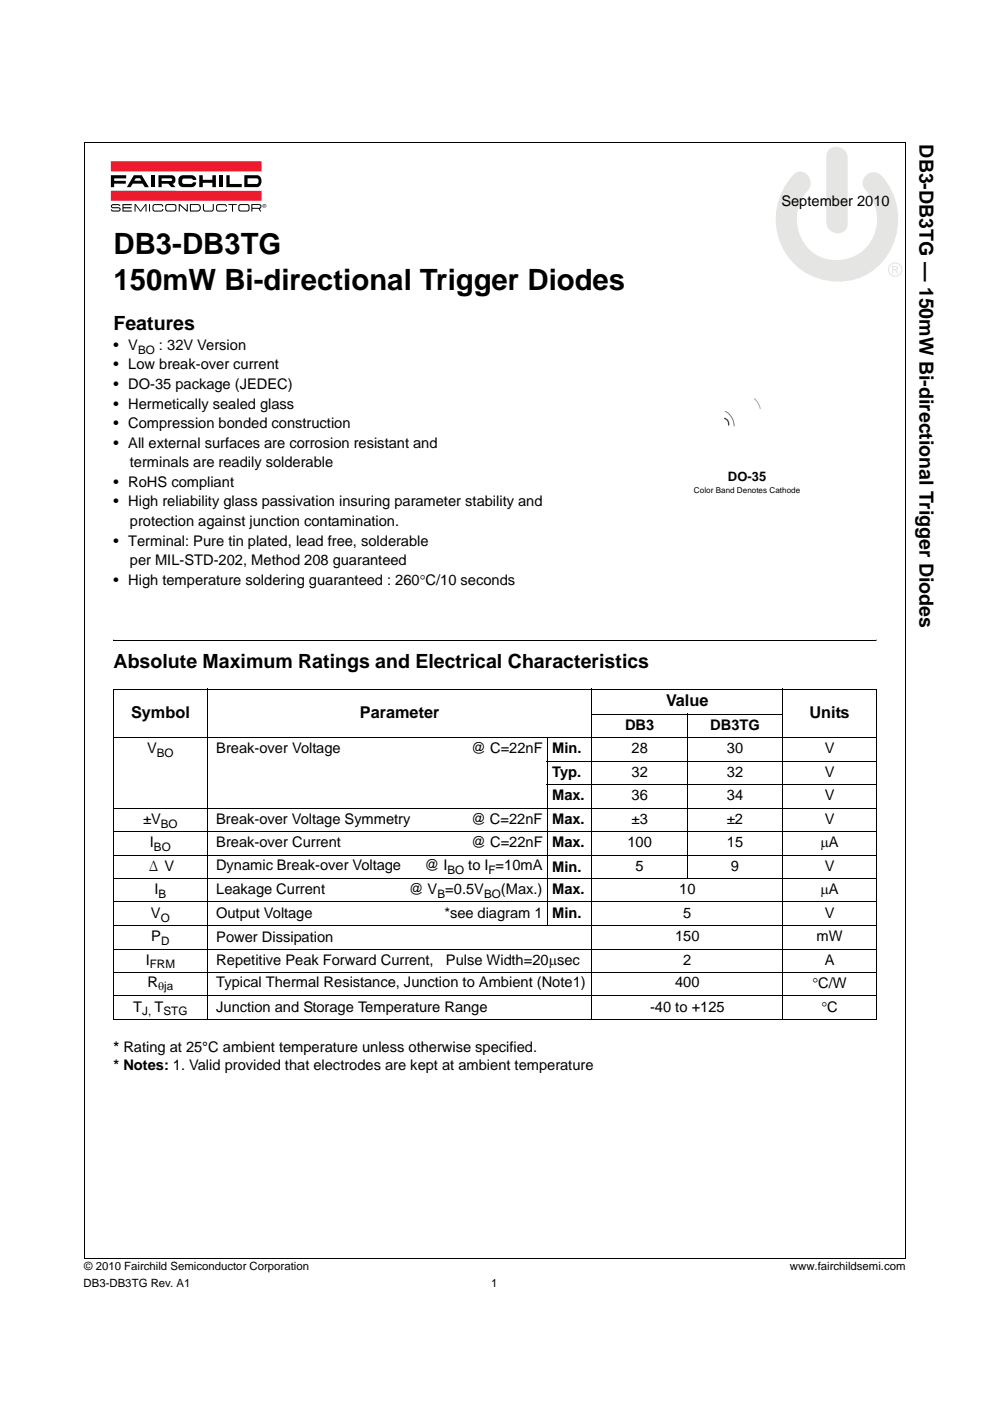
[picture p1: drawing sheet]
<svg xmlns="http://www.w3.org/2000/svg" width="210mm" height="297mm" viewBox="0 0 210 297" stroke-linecap="round" stroke-linejoin="round" font-family="sans-serif">
<defs><g id="words">
<g font-size="6.2">
<text x="24.1" y="53.8">DB3-DB3TG</text>
<text x="24.1" y="61.4">150mW Bi-directional Trigger Diodes</text>
</g>
<g font-size="4.1">
<text x="195.1" y="30.6" transform="rotate(90 195.1 30.6)">DB3-DB3TG — 150mW Bi-directional Trigger Diodes</text>
<text x="24.1" y="70">Features</text>
<text x="24.1" y="141.6">Absolute Maximum Ratings and Electrical Characteristics</text>
</g>
<g font-size="3.5">
<text x="141.3" y="149.7">Value</text>
<text x="27.8" y="152.2">Symbol</text>
<text x="76.3" y="152.2">Parameter</text>
<text x="171.7" y="152.2">Units</text>
</g>
<g font-size="3.1">
<text x="165.8" y="43.6">September 2010</text>
<text x="24.1" y="74.2">• V</text>
<text x="33.7" y="74.2">: 32V Version</text>
<text x="24.1" y="78.3">• Low break-over current</text>
<text x="24.1" y="82.5">• DO-35 package (JEDEC)</text>
<text x="24.1" y="86.6">• Hermetically sealed glass</text>
<text x="24.1" y="90.8">• Compression bonded construction</text>
<text x="24.1" y="94.9">• All external surfaces are corrosion resistant and</text>
<text x="27.5" y="99.1">terminals are readily solderable</text>
<text x="24.1" y="103.2">• RoHS compliant</text>
<text x="24.1" y="107.4">• High reliability glass passivation insuring parameter stability and</text>
<text x="27.5" y="111.5">protection against junction contamination.</text>
<text x="24.1" y="115.7">• Terminal: Pure tin plated, lead free, solderable</text>
<text x="27.5" y="119.8">per MIL-STD-202, Method 208 guaranteed</text>
<text x="24.1" y="124">• High temperature soldering guaranteed : 260°C/10 seconds</text>
<text x="132.6" y="154.8">DB3</text>
<text x="150.6" y="154.8">DB3TG</text>
<text x="31.2" y="159.7">V</text>
<text x="45.9" y="159.7">Break-over Voltage</text>
<text x="99.9" y="159.7">@ C=22nF</text>
<text x="117.1" y="159.7">Min.</text>
<text x="133.9" y="159.7">28</text>
<text x="154.2" y="159.7">30</text>
<text x="174.9" y="159.7">V</text>
<text x="117.1" y="164.7">Typ.</text>
<text x="133.9" y="164.7">32</text>
<text x="154.2" y="164.7">32</text>
<text x="174.9" y="164.7">V</text>
<text x="117.1" y="169.7">Max.</text>
<text x="133.9" y="169.7">36</text>
<text x="154.2" y="169.7">34</text>
<text x="174.9" y="169.7">V</text>
<text x="30.3" y="174.7">±V</text>
<text x="31.8" y="179.7">I</text>
<text x="45.9" y="174.7">Break-over Voltage Symmetry</text>
<text x="45.9" y="179.7">Break-over Current</text>
<text x="99.9" y="174.7">@ C=22nF</text>
<text x="100" y="179.7">@ C=22nF</text>
<text x="117.1" y="174.7">Max.</text>
<text x="117.1" y="179.7">Max.</text>
<text x="133.1" y="179.7">100</text>
<text x="134" y="174.7">±3</text>
<text x="154.2" y="179.7">15</text>
<text x="154.2" y="174.7">±2</text>
<text x="174" y="179.7">μA</text>
<text x="174.9" y="174.7">V</text>
<text x="31.6" y="184.6">Δ V</text>
<text x="45.8" y="184.5">Dynamic Break-over Voltage</text>
<text x="90.1" y="184.5">@ I</text>
<text x="99.3" y="184.5">to I =10mA</text>
<text x="117.1" y="184.8">Min.</text>
<text x="134.8" y="184.6">5</text>
<text x="155" y="184.6">9</text>
<text x="174.9" y="184.6">V</text>
<text x="32.8" y="189.6">I</text>
<text x="45.8" y="189.6">Leakage Current</text>
<text x="86.7" y="189.6">@ V =0.5V</text>
<text x="106.3" y="189.6">(Max.)</text>
<text x="117.1" y="189.6">Max.</text>
<text x="144.1" y="189.6">10</text>
<text x="174" y="189.6">μA</text>
<text x="32" y="194.6">V</text>
<text x="45.8" y="194.6">Output Voltage</text>
<text x="94.3" y="194.6">*see diagram 1</text>
<text x="117.1" y="194.6">Min.</text>
<text x="144.9" y="194.6">5</text>
<text x="174.9" y="194.6">V</text>
<text x="32.1" y="199.6">P</text>
<text x="45.9" y="199.8">Power Dissipation</text>
<text x="143.2" y="199.6">150</text>
<text x="173.2" y="199.6">mW</text>
<text x="30.9" y="204.6">I</text>
<text x="31.3" y="209.2">R</text>
<text x="45.9" y="204.6">Repetitive Peak Forward Current,</text>
<text x="45.9" y="209.2">Typical Thermal Resistance, Junction to Ambient (Note1)</text>
<text x="94.6" y="204.6">Pulse Width=20μsec</text>
<text x="143.2" y="209.2">400</text>
<text x="144.9" y="204.6">2</text>
<text x="172.3" y="209.5">°C/W</text>
<text x="174.9" y="204.6">A</text>
<text x="28.3" y="214.5">T</text>
<text x="32.8" y="214.5">T</text>
<text x="45.9" y="214.5">Junction and Storage Temperature Range</text>
<text x="137.9" y="214.5">-40 to +125</text>
<text x="174.2" y="214.5">°C</text>
<text x="24.1" y="223.1">* Rating at 25°C ambient temperature unless otherwise specified.</text>
<text x="24.1" y="226.9">* Notes: 1. Valid provided that electrodes are kept at ambient temperature</text>
</g>
<text font-size="2.8" x="154.4" y="102">DO-35</text>
<g font-size="2.5">
<text x="29.3" y="75">BO</text>
<text x="33.3" y="160.5">BO</text>
<text x="34.1" y="175.5">BO</text>
<text x="32.7" y="180.4">BO</text>
<text x="94.9" y="185.3">BO</text>
<text x="103.6" y="185.3">F</text>
<text x="33.6" y="190.4">B</text>
<text x="92.8" y="190.4">B</text>
<text x="102.7" y="190.4">BO</text>
<text x="34.1" y="195.4">O</text>
<text x="34.2" y="200.4">D</text>
<text x="31.8" y="205.3">FRM</text>
<text x="33.5" y="210">θja</text>
<text x="30.2" y="215.3">J,</text>
<text x="34.7" y="215.3">STG</text>
</g>
<g font-size="2.4">
<text x="17.9" y="269.3">© 2010 Fairchild Semiconductor Corporation</text>
<text x="167.5" y="269.3">www.fairchildsemi.com</text>
<text x="17.7" y="272.9">DB3-DB3TG Rev. A1</text>
<text x="104.2" y="272.9">1</text>
</g>
<text font-size="1.7" x="147.2" y="104.5">Color Band Denotes Cathode</text>
</g></defs>
<path d="M17.9 30.3h174.3M17.9 30.2v236.6M192.1 30.3v236.5M17.8 266.8h174.3" fill="none" stroke="#000" stroke-width=".21"/>
<path d="M23.5 34.2h33v10.7h-33z" fill="#fff"/>
<path d="M23.5 34.2h32v2.1h-32z" fill="#ed1b2d"/>
<g fill="#000">
<path d="M23.5 37.1h3.3v.7h-2.6v.5h2.5v.6h-2.5v.8h-.7zM32.1 37.1h.7v2.6h-.7zM38.1 37.4a3.5 3.5 0 0 1 2.9-.2l.6 .6v.4h-.7l-.4-.3h-1.5l-.3 .1v.8l.3 .2h1.5l.4-.3h.7a.97 .97 0 0 1-1 1h-1.8a1.31 1.31 0 0 1-1-.9 1.31 1.31 0 0 1 .3-1.4zM42.3 37.2h.7v.9h2v-.9h.8v2.5h-.8v-.9h-2v.9h-.7zM46.6 37.2h.7v2.5h-.7zM48 37.1h.7v1.9h2.6v.7h-3.3zM23.6 43.5l.4-.2h1.3l.2 .3-1.5-.1-.3 .2 .3 .2h1.1a.46 .46 0 0 1 .5 .5 .46 .46 0 0 1-.5 .5l-1.4-.1-.2-.4 .5 .2h1.1l.3-.2-.3-.2h-1.1a.43 .43 0 0 1-.4-.2 .43 .43 0 0 1 0-.5zM26 43.3h2v.2h-1.8v.4h1.7v.3h-1.7v.4h1.8v.3h-2zM28.5 43.3h.3l1 1.3 1-1.3h.3v1.6h-.2v-1.4l-1 1.4h-.2l-1-1.4v1.4h-.2zM31.6 43.3h.2v1.6h-.2zM32.4 43.5l.4-.2h1.4l.4 .2v.3h-.2l-.3-.3h-1.4l-.1 .3 .1 .8h1.4l.3-.3h.2v.3l-.4 .3-1.6-.1a1.15 1.15 0 0 1-.2-1.3zM37.9 43.3h.3l1.4 1.3v-1.3h.2v1.6h-.2l-1.5-1.4v1.4h-.2z"/>
<path d="M43 43.3h.3v1.1l.3 .2h1.4l.1-.3v-1h.2v1.3l-.4 .3-1.6-.1-.3-.4zM46.1 43.3h1.5l.5 .2v.3h-.2l-.3-.3h-1.4l-.2 .3 .2 .8h1.4l.3-.3h.2v.3l-.5 .3-1.5-.1a1.07 1.07 0 0 1 0-1.5zM48.4 43.3h1.8v.2h-.8v1.4h-.2v-1.4h-.8z"/>
<path d="M28.4 37.1l-1.5 2.6h.8l.5-.8h2.1l.4 .8h.9l-1.5-2.6zM28.8 37.8h.9l.3 .5h-1.5z"/>
<path d="M33.6 37.2v2.5h.7v-.7h1.4l.6 .7h.9l-.6-.7a.94 .94 0 0 0 .6-1 .94 .94 0 0 0-.8-.8zM34.3 37.8h1.9l.3 .3-.3 .3h-1.9z"/>
<path d="M51.8 37.1v2.6h2.9a1.4 1.4 0 0 0 .8-1.3 1.4 1.4 0 0 0-.8-1.3zM52.5 37.8l2.1 .1a.66 .66 0 0 1-.1 1.1h-2z"/>
<path d="M35.3 43.3a1.07 1.07 0 0 0 0 1.5h1.9a1.07 1.07 0 0 0 0-1.5zM35.3 43.6l.3-.1h1.4l.2 .3v.7l-.3 .1h-1.5l-.1-.3z"/>
<path d="M40.3 43.3v1.6h1.6a.81 .81 0 0 0 .7-1 .81 .81 0 0 0-1-.6zM40.5 43.5h1.5l.3 .1v.8l-.4 .2h-1.4z"/>
<path d="M50.8 43.3a1.07 1.07 0 0 0 0 1.5h1.9a1.07 1.07 0 0 0 0-1.5zM50.9 43.5h1.6l.2 .3v.7l-.3 .1h-1.5l-.1-.3z"/>
<path d="M53.3 43.3v1.6h.2v-.6h1.3l.4 .6h.2l-.2-.7a.57 .57 0 0 0 .1-.8l-.5-.1zM53.5 43.5h1.5l.2 .3-.2 .3h-1.5z"/>
</g>
<path d="M23.5 40.4h32v2.2h-32z" fill="#ed1b2d"/>
<path d="M55.7 43.7a.35 .35 0 0 1 .7 0 .35 .35 0 0 1-.7 0zM55.7 43.7a.42 .42 0 0 0 .8 0 .42 .42 0 0 0-.8 0zM55.9 43.4v.5l.1-.2 .3 .2-.2-.2 .1-.3zM56 43.5l.2 .1h-.2z" fill="#000"/>
<path d="M164.5 31.1h26.9v28.6h-26.9z" fill="#fff"/>
<g fill="#e5e5e4">
<path d="M175.7 31.8a2.39 2.39 0 0 1 2.6-.5 2.39 2.39 0 0 1 1.5 2.2v13.9a2.23 2.23 0 0 1-1.8 2.1 2.23 2.23 0 0 1-2.5-1.3l-.2-1.1v-13.9l.1-.8z"/>
<path d="M168.3 37.1a2.13 2.13 0 0 1 2.3-.5 2.13 2.13 0 0 1 1.3 2 3 3 0 0 1-1.2 2.6 8.9 8.9 0 0 0 4.7 13.8 8.7 8.7 0 0 0 9.6-4.3 8.7 8.7 0 0 0-1.5-10.5 2.27 2.27 0 0 1 .3-3.1 2.27 2.27 0 0 1 3.2 .2 13.7 13.7 0 0 1-3.4 21 13.3 13.3 0 0 1-16.3-3.6 13.3 13.3 0 0 1 .2-16.7z"/>
<path d="M188.3 57.2a1.55 1.55 0 0 1 3.1 0 1.55 1.55 0 0 1-3.1 0zM188.6 57.2a1.3 1.3 0 0 0 2.6 0 1.3 1.3 0 0 0-2.6 0zM189.2 56.4h.6a.48 .48 0 0 1 .7 .3 .48 .48 0 0 1-.5 .6l.6 .7h-.3l-.4-.6-.3-.1h-.1v.7h-.3zM189.5 56.6v.5h.5a.24 .24 0 0 0 .2-.3 .24 .24 0 0 0-.3-.2z"/>
</g>
<path d="M24.1 135.6v.2zM185.9 135.6v.2z" fill="#000"/>
<g fill="none" stroke="#000" stroke-width=".21">
<path d="M24.1 135.7h161.8M24 146.1h162M24 156.4h162M24.1 146.2v59.9M44 146v70.2M116.1 156.3v40M125.5 151.4h40.6M125.6 146v70.2M145.8 151.3v35.1M166 146v70.2M185.9 146.2v69.8M24 171.3h162"/>
<path d="M24 176.3h162M116 161.4h70M116 166.3h70M24 181.3h162M24 186.3h162M24 191.2h162M24 196.2h162M24 201.2h162M24 206.2h162M24 211.2h162M24 216.1h162M24.1 206.3v4.8"/>
<path d="M24.1 211.2v4.8"/>
</g>
<g fill="#fff">
<path d="M135.6 72.3h42.2v35.8h-42.2z"/>
<path d="M140.9 76.1h32.8v23.1h-32.8z"/>
</g>
<path d="M160 84.5a3.8 3.8 0 0 1 1.2 2.2" fill="none" stroke="#a6a6a6" stroke-width=".21"/>
<path d="M153.8 87.2a3.6 3.6 0 0 1 1.9 3.1" fill="none" stroke="#7a7a7a" stroke-width=".21"/>
<path d="M153.7 88.7a1.25 1.25 0 0 1 .8 1.4" fill="none" stroke="#404040" stroke-width=".28"/>
<use href="#words"/>
</svg>
